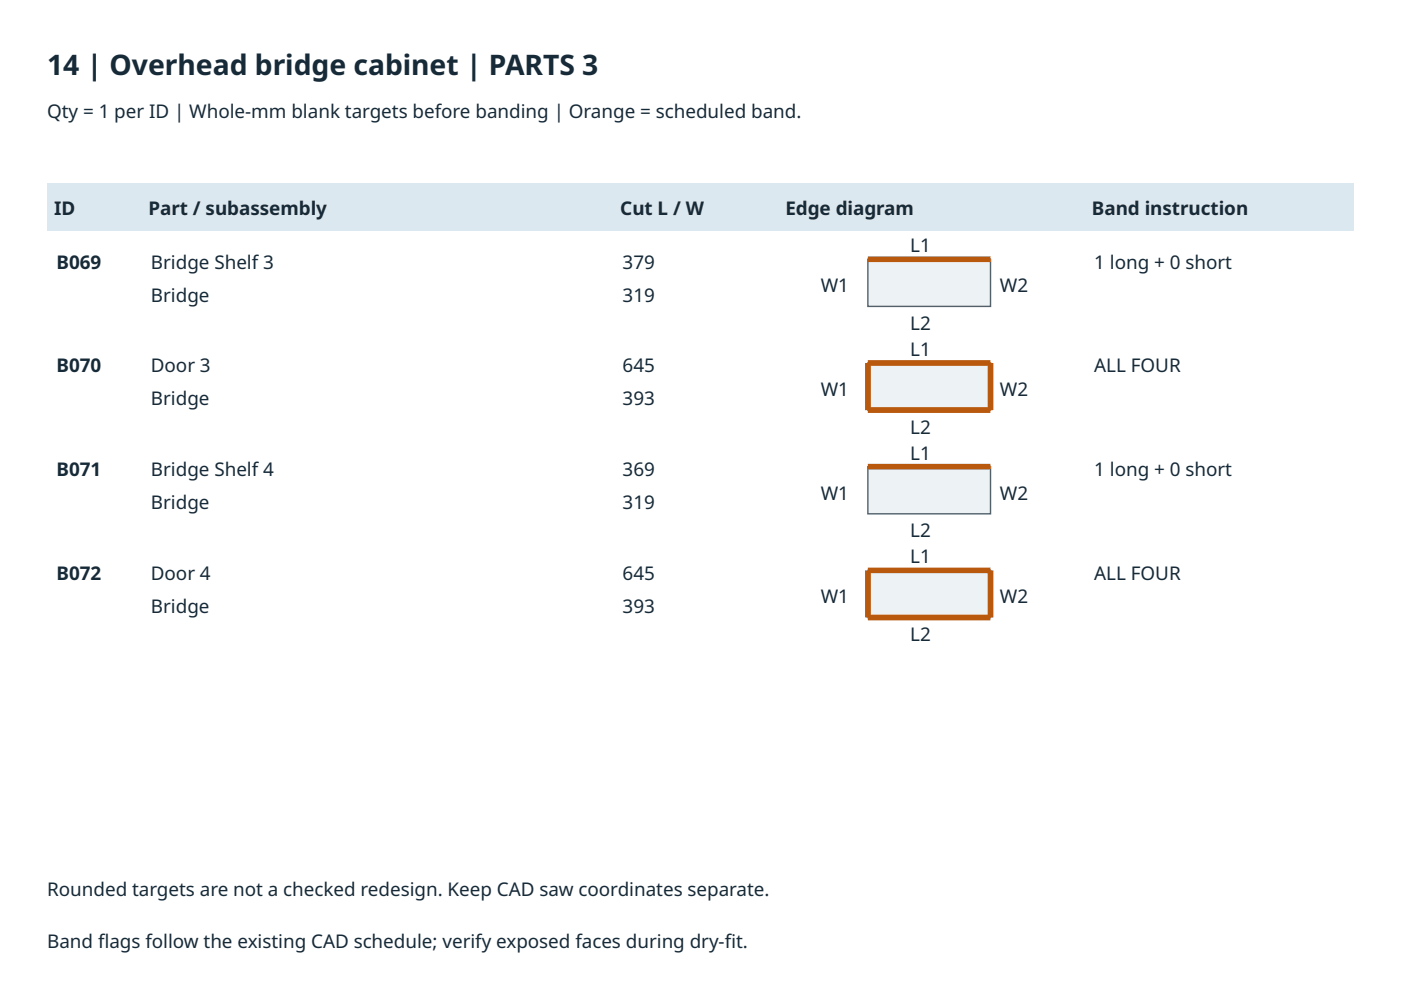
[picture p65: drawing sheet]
<svg xmlns="http://www.w3.org/2000/svg" width="297mm" height="210mm" viewBox="0 0 297 210" stroke-linecap="round" stroke-linejoin="round" font-family="sans-serif">
<defs><g id="words">
<text font-size="6" fill="#172a38" x="10" y="16">14 | Overhead bridge cabinet | PARTS 3</text>
<g font-size="4" fill="#172a38">
<text x="10" y="25">Qty = 1 per ID | Whole-mm blank targets before banding | Orange = scheduled band.</text>
<text x="11.5" y="45.7">ID</text>
<text x="31.5" y="45.7">Part / subassembly</text>
<text x="131.5" y="45.7">Cut L / W</text>
<text x="166.5" y="45.7">Edge diagram</text>
<text x="231.5" y="45.7">Band instruction</text>
<text x="193" y="53.5">L1</text>
<text x="12" y="57">B069</text>
<text x="32" y="57">Bridge Shelf 3</text>
<text x="132" y="57">379</text>
<text x="232" y="57">1 long + 0 short</text>
<text x="32" y="64">Bridge</text>
<text x="132" y="64">319</text>
<text x="174" y="62">W1</text>
<text x="212" y="62">W2</text>
<text x="193" y="70">L2</text>
<text x="193" y="75.5">L1</text>
<text x="12" y="79">B070</text>
<text x="32" y="79">Door 3</text>
<text x="132" y="79">645</text>
<text x="174" y="84">W1</text>
<text x="212" y="84">W2</text>
<text x="232" y="79">ALL FOUR</text>
<text x="32" y="86">Bridge</text>
<text x="132" y="86">393</text>
<text x="193" y="92">L2</text>
<text x="12" y="100.9">B071</text>
<text x="32" y="100.9">Bridge Shelf 4</text>
<text x="132" y="100.9">369</text>
<text x="193" y="97.4">L1</text>
<text x="232" y="100.9">1 long + 0 short</text>
<text x="32" y="107.9">Bridge</text>
<text x="132" y="107.9">319</text>
<text x="174" y="105.9">W1</text>
<text x="212" y="105.9">W2</text>
<text x="193" y="113.9">L2</text>
<text x="193" y="119.4">L1</text>
<text x="12" y="122.9">B072</text>
<text x="32" y="122.9">Door 4</text>
<text x="132" y="122.9">645</text>
<text x="232" y="122.9">ALL FOUR</text>
<text x="32" y="129.9">Bridge</text>
<text x="132" y="129.9">393</text>
<text x="174" y="127.9">W1</text>
<text x="212" y="127.9">W2</text>
<text x="193" y="135.9">L2</text>
<text x="10" y="189.9">Rounded targets are not a checked redesign. Keep CAD saw coordinates separate.</text>
<text x="10" y="200.9">Band fags follow the existing CAD schedule; verify exposed faces during dry-ft.</text>
<text x="20.8" y="200.9">l</text>
<text x="153.6" y="200.9">i</text>
</g>
</g></defs>
<path d="M10 39h277v10h-277z" fill="#dce8ef"/>
<path d="M184 55h26v10h-26z" fill="#edf2f5"/>
<path d="M184 55h26v10h-26z" fill="none" stroke="#52606b" stroke-width=".3"/>
<path d="M184 55h26z" fill="#000" stroke="#b8590e" stroke-width="1.2" stroke-linecap="butt"/>
<path d="M184 77h26v10h-26z" fill="#edf2f5"/>
<path d="M184 77h26v10h-26z" fill="none" stroke="#52606b" stroke-width=".3"/>
<path d="M184 77h26zM184 77v10zM210 77v10zM184 87h26z" fill="#000" stroke="#b8590e" stroke-width="1.2" stroke-linecap="butt"/>
<path d="M184 98.9h26v10h-26z" fill="#edf2f5"/>
<path d="M184 98.9h26v10h-26z" fill="none" stroke="#52606b" stroke-width=".3"/>
<path d="M184 98.9h26z" fill="#000" stroke="#b8590e" stroke-width="1.2" stroke-linecap="butt"/>
<path d="M184 120.9h26v10h-26z" fill="#edf2f5"/>
<path d="M184 120.9h26v10h-26z" fill="none" stroke="#52606b" stroke-width=".3"/>
<path d="M184 120.9h26zM184 130.9h26zM184 120.9v10zM210 120.9v10z" fill="#000" stroke="#b8590e" stroke-width="1.2" stroke-linecap="butt"/>
<use href="#words"/>
</svg>
